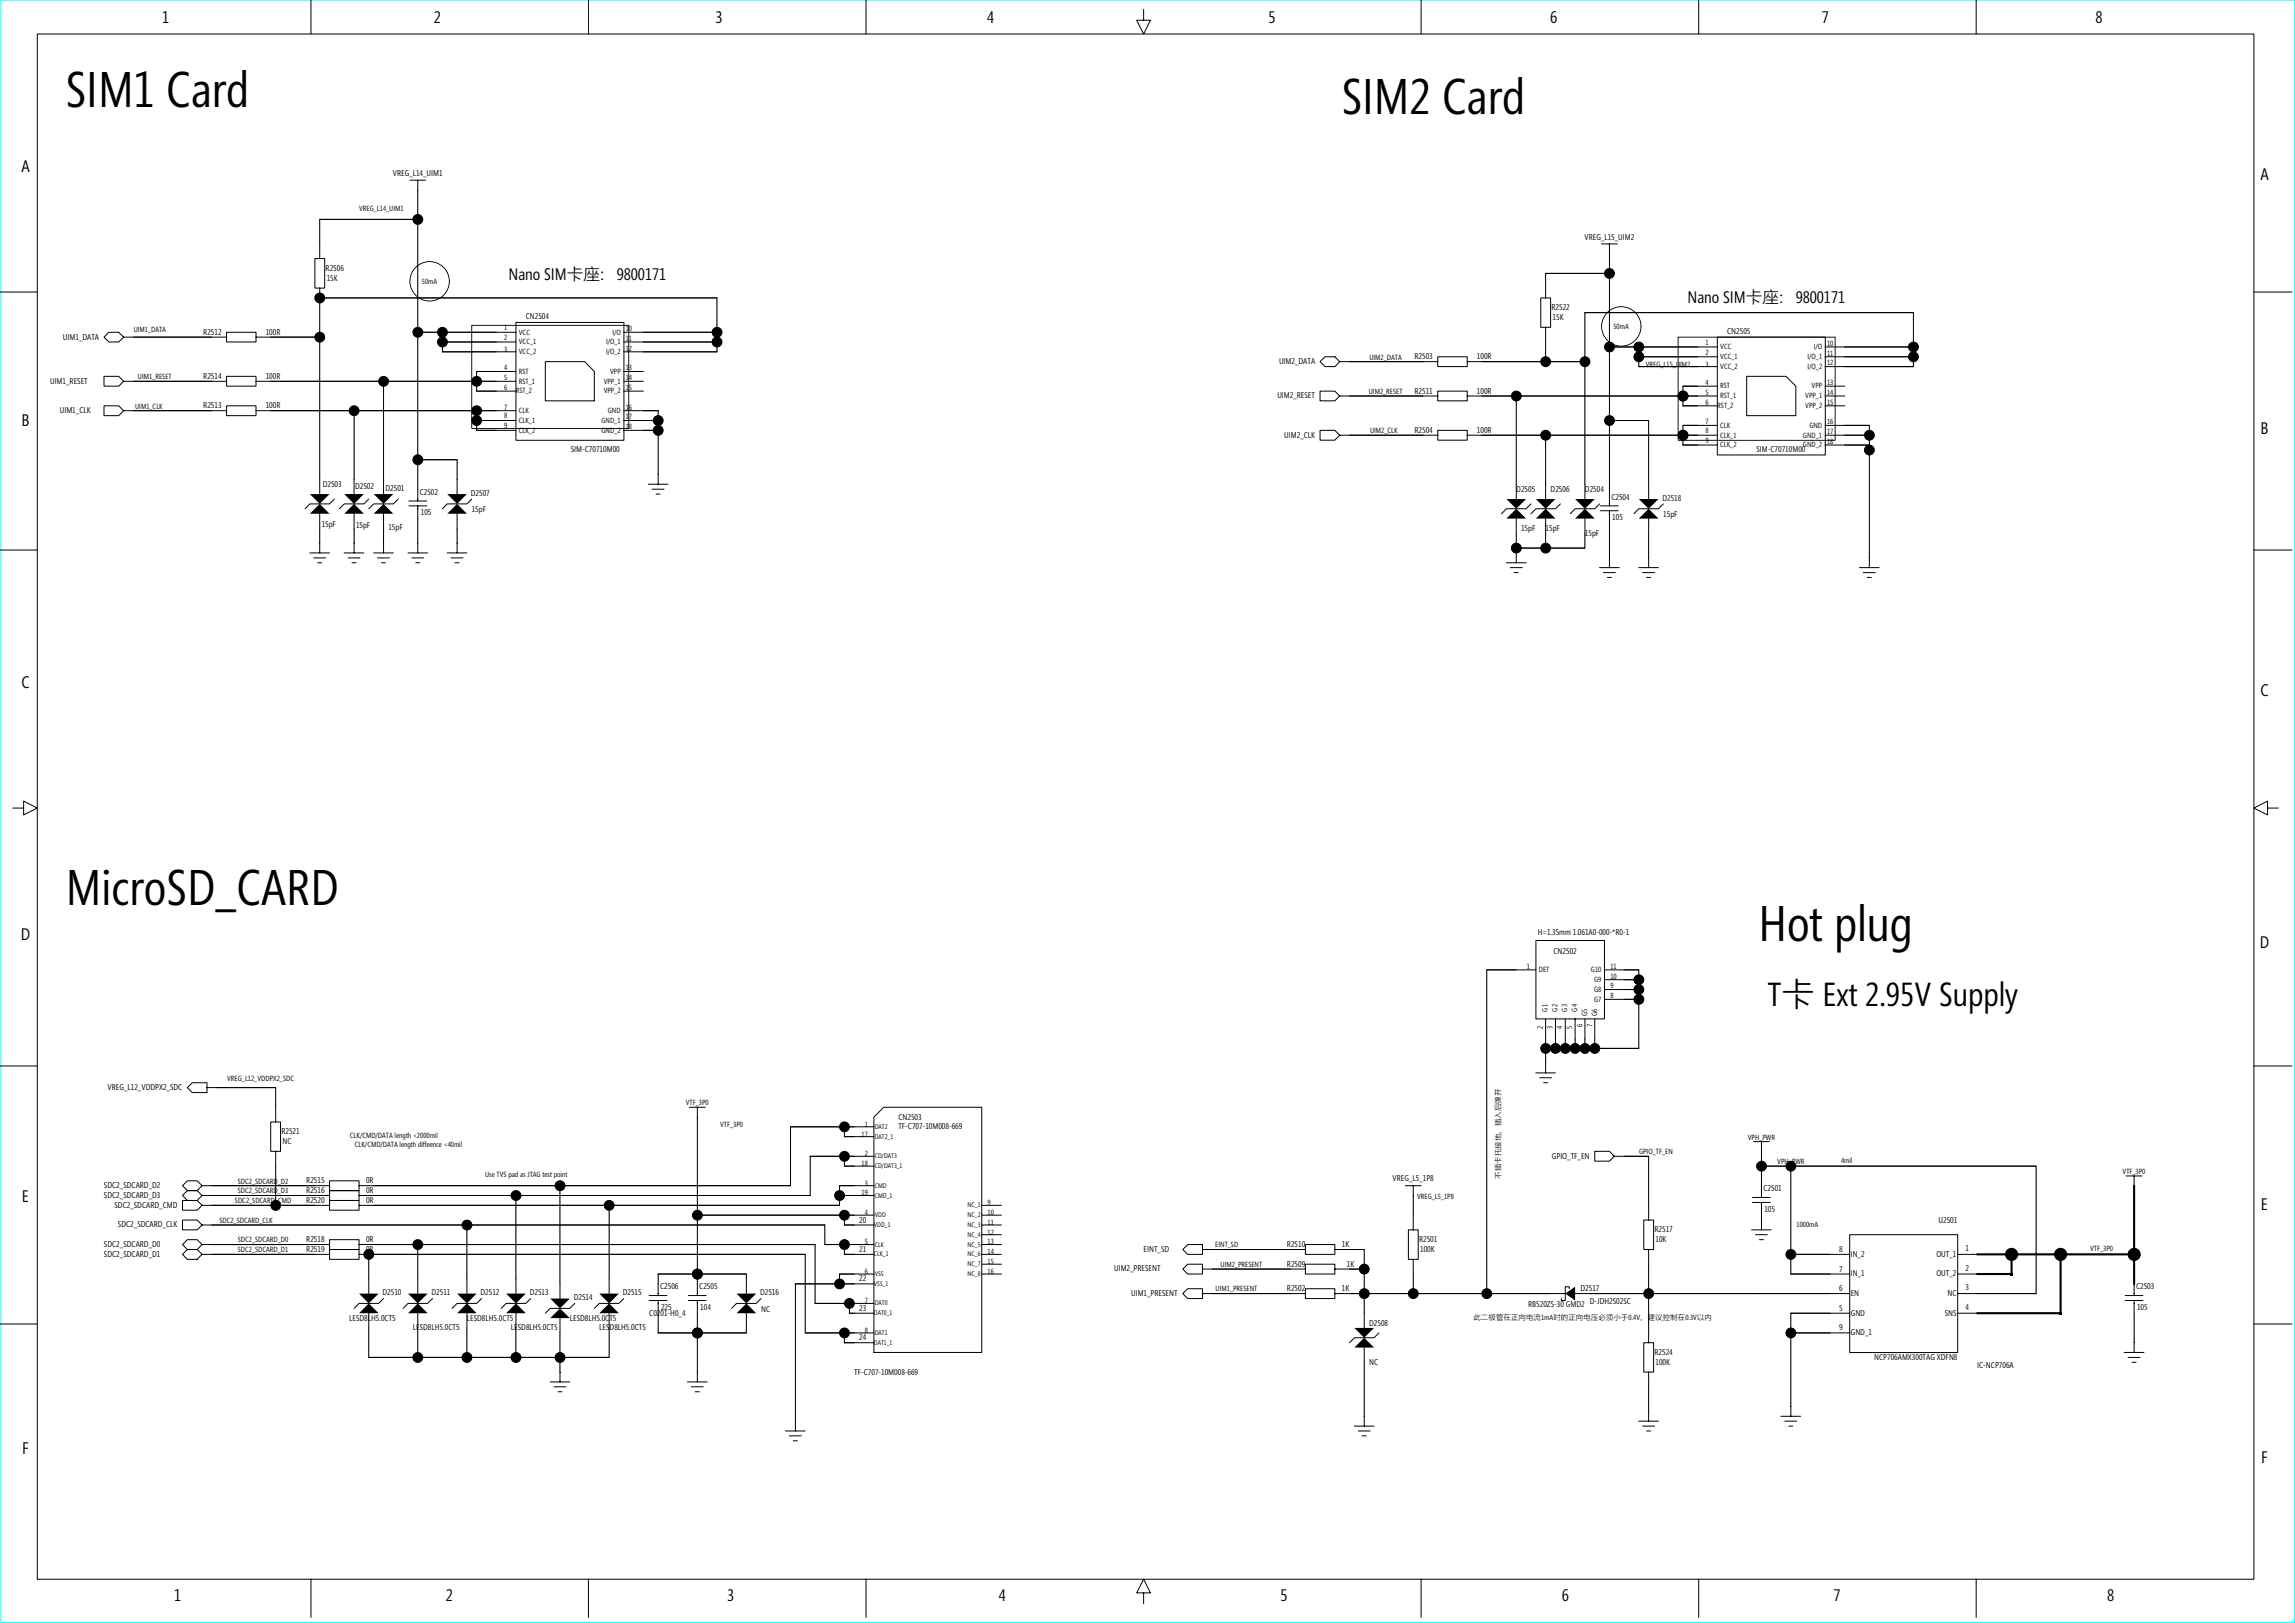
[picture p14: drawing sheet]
<svg xmlns="http://www.w3.org/2000/svg" width="420mm" height="297mm" viewBox="0 0 420 297" stroke-linecap="round" stroke-linejoin="round" font-family="sans-serif">
<defs><g id="words">
<g font-size="9.1">
<text x="12" y="19.5">SIM1 Card</text>
<text x="245.6" y="21">SIM2 Card</text>
<text x="12.1" y="165.6">MicroSD_CARD</text>
<text x="321.9" y="172.3">Hot plug</text>
</g>
<text font-size="6.1" x="323.6" y="184.1">T卡 Ext 2.95V Supply</text>
<g font-size="3.1">
<text x="29.7" y="4.3">1</text>
<text x="79.4" y="4.3">2</text>
<text x="131" y="4.3">3</text>
<text x="180.7" y="4.3">4</text>
<text x="232.3" y="4.3">5</text>
<text x="283.8" y="4.3">6</text>
<text x="333.5" y="4.3">7</text>
<text x="383.6" y="4.3">8</text>
<text x="3.9" y="31.4">A</text>
<text x="413.8" y="33">A</text>
<text x="93.1" y="51.3">Nano SIM卡座：9800171</text>
<text x="308.9" y="55.5">Nano SIM卡座：9800171</text>
<text x="3.9" y="77.9">B</text>
<text x="413.8" y="79.5">B</text>
<text x="3.9" y="125.8">C</text>
<text x="413.8" y="127.4">C</text>
<text x="3.8" y="172">D</text>
<text x="413.7" y="173.6">D</text>
<text x="4" y="219.9">E</text>
<text x="413.9" y="221.5">E</text>
<text x="4.1" y="266.1">F</text>
<text x="414" y="267.7">F</text>
<text x="31.9" y="293">1</text>
<text x="81.6" y="293">2</text>
<text x="133.1" y="293">3</text>
<text x="182.9" y="293">4</text>
<text x="234.4" y="293">5</text>
<text x="285.9" y="293">6</text>
<text x="335.7" y="293">7</text>
<text x="385.8" y="293">8</text>
</g>
<g font-size="1.5">
<text x="71.9" y="32.2">VREG_L14_UIM1</text>
<text x="290.1" y="43.8">VREG_L15_UIM2</text>
<text x="59.6" y="49.6">R2506</text>
<text x="59.8" y="51.4">15K</text>
<text x="96.3" y="58.4">CN2504</text>
<text x="284" y="56.8">R2522</text>
<text x="284.2" y="58.6">15K</text>
<text x="11.5" y="62.1">UIM1_DATA</text>
<text x="37.2" y="61.3">R2512</text>
<text x="48.6" y="61.3">100R</text>
<text x="259" y="65.7">R2503</text>
<text x="270.4" y="65.7">100R</text>
<text x="316.2" y="61.1">CN2505</text>
<text x="9.2" y="70.2">UIM1_RESET</text>
<text x="37.2" y="69.3">R2514</text>
<text x="48.6" y="69.3">100R</text>
<text x="234.2" y="66.6">UIM2_DATA</text>
<text x="11" y="75.6">UIM1_CLK</text>
<text x="37.2" y="74.7">R2513</text>
<text x="48.7" y="74.7">100R</text>
<text x="233.9" y="72.9">UIM2_RESET</text>
<text x="259" y="72">R2511</text>
<text x="270.4" y="72">100R</text>
<text x="104.5" y="82.8">SIM-C70710M00</text>
<text x="235.1" y="80.1">UIM2_CLK</text>
<text x="259" y="79.2">R2504</text>
<text x="270.4" y="79.2">100R</text>
<text x="321.6" y="82.8">SIM-C70710M00</text>
<text x="59.1" y="89.1">D2503</text>
<text x="65" y="89.5">D2502</text>
<text x="70.6" y="89.8">D2501</text>
<text x="277.6" y="90">D2505</text>
<text x="283.9" y="90">D2506</text>
<text x="290.2" y="90">D2504</text>
<text x="76.8" y="90.5">C2502</text>
<text x="77" y="94.3">105</text>
<text x="86.2" y="90.7">D2507</text>
<text x="86.4" y="93.8">15pF</text>
<text x="295" y="91.4">C2504</text>
<text x="295.2" y="95.2">105</text>
<text x="304.3" y="91.6">D2518</text>
<text x="304.5" y="94.7">15pF</text>
<text x="58.9" y="96.5">15pF</text>
<text x="65.2" y="96.6">15pF</text>
<text x="71.1" y="97">15pF</text>
<text x="278.5" y="97.2">15pF</text>
<text x="283" y="97.2">15pF</text>
<text x="290.2" y="98.1">15pF</text>
<text x="281.5" y="171.1">H=1.35mm 1.061A0-000-*R0-1</text>
<text x="284.4" y="174.6">CN2502</text>
<text x="19.7" y="199.5">VREG_L12_VDDPX2_SDC</text>
<text x="51.5" y="207.6">R2521</text>
<text x="51.7" y="209.4">NC</text>
<text x="164.5" y="206.7">TF-C707-10M008-669</text>
<text x="164.5" y="204.9">CN2503</text>
<text x="284.1" y="212.1">GPIO_TF_EN</text>
<text x="19" y="217.4">SDC2_SDCARD_D2</text>
<text x="19" y="219.2">SDC2_SDCARD_D3</text>
<text x="21" y="221">SDC2_SDCARD_CMD</text>
<text x="56.1" y="218.4">R2516</text>
<text x="56.1" y="220.2">R2520</text>
<text x="56.1" y="216.6">R2515</text>
<text x="67" y="218.4">0R</text>
<text x="67" y="220.2">0R</text>
<text x="67" y="216.6">0R</text>
<text x="254.9" y="216.2">VREG_L5_1P8</text>
<text x="322.8" y="218">C2501</text>
<text x="323" y="221.8">105</text>
<text x="21.6" y="224.6">SDC2_SDCARD_CLK</text>
<text x="56.1" y="227.3">R2518</text>
<text x="67" y="227.3">0R</text>
<text x="157.3" y="223.8">20</text>
<text x="259.8" y="227.3">R2501</text>
<text x="302.9" y="225.6">R2517</text>
<text x="303.1" y="227.3">10K</text>
<text x="354.9" y="223.8">U2501</text>
<text x="19" y="228.2">SDC2_SDCARD_D0</text>
<text x="19" y="230">SDC2_SDCARD_D1</text>
<text x="56.1" y="229.1">R2519</text>
<text x="67" y="229.1">0R</text>
<text x="157.3" y="229.1">21</text>
<text x="204" y="232.7">UIM2_PRESENT</text>
<text x="209.4" y="229.1">EINT_SD</text>
<text x="235.6" y="231.8">R2509</text>
<text x="235.6" y="228.2">R2510</text>
<text x="245.7" y="228.2">1K</text>
<text x="246.6" y="231.8">1K</text>
<text x="260" y="229.1">100K</text>
<text x="336.7" y="229.1">8</text>
<text x="336.7" y="232.7">7</text>
<text x="338.8" y="233.6">IN_1</text>
<text x="338.8" y="230">IN_2</text>
<text x="354.5" y="230">OUT_1</text>
<text x="354.5" y="233.6">OUT_2</text>
<text x="359.8" y="232.5">2</text>
<text x="359.8" y="229">1</text>
<text x="70" y="237">D2510</text>
<text x="79" y="237">D2511</text>
<text x="88" y="237">D2512</text>
<text x="97" y="237">D2513</text>
<text x="105" y="237.9">D2514</text>
<text x="114" y="237">D2515</text>
<text x="120.9" y="236">C2506</text>
<text x="121" y="239.7">225</text>
<text x="128" y="236">C2505</text>
<text x="128.2" y="239.7">104</text>
<text x="139.2" y="237">D2516</text>
<text x="157.3" y="234.5">22</text>
<text x="157.3" y="239.9">23</text>
<text x="207.1" y="237.2">UIM1_PRESENT</text>
<text x="235.6" y="236.3">R2502</text>
<text x="245.7" y="236.3">1K</text>
<text x="279.8" y="239.2">RB520ZS-30 GMD2</text>
<text x="289.4" y="236.3">D2517</text>
<text x="291.1" y="238.6">D-JDH2S02SC</text>
<text x="336.7" y="236.3">6</text>
<text x="336.7" y="239.9">5</text>
<text x="338.8" y="237.2">EN</text>
<text x="356.5" y="237.2">NC</text>
<text x="359.8" y="239.7">4</text>
<text x="359.8" y="236.1">3</text>
<text x="391.1" y="236">C2503</text>
<text x="391.2" y="239.7">105</text>
<text x="63.9" y="241.7">LESD8LH5.0CT5</text>
<text x="75.6" y="243.5">LESD8LH5.0CT5</text>
<text x="85.5" y="241.7">LESD8LH5.0CT5</text>
<text x="93.5" y="243.5">LESD8LH5.0CT5</text>
<text x="104.3" y="241.7">LESD8LH5.0CT5</text>
<text x="109.7" y="243.5">LESD8LH5.0CT5</text>
<text x="118.9" y="240.8">C0201-H0_4</text>
<text x="139.3" y="240.1">NC</text>
<text x="157.3" y="245.3">24</text>
<text x="250.7" y="242.6">D2508</text>
<text x="336.7" y="243.5">9</text>
<text x="338.8" y="240.8">GND</text>
<text x="338.8" y="244.4">GND_1</text>
<text x="356" y="240.8">SNS</text>
<text x="156.4" y="251.6">TF-C707-10M008-669</text>
<text x="250.7" y="249.8">NC</text>
<text x="302.9" y="248">R2524</text>
<text x="303.1" y="249.8">100K</text>
<text x="343.1" y="248.9">NCP706AMX300TAG XDFN8</text>
<text x="362" y="250.3">IC-NCP706A</text>
</g>
<g font-size="1.4">
<text x="65.7" y="38.7">VREG_L14_UIM1</text>
<text x="77.2" y="52">50mA</text>
<text x="24.5" y="60.8">UIM1_DATA</text>
<text x="92.3" y="64.4">3</text>
<text x="92.3" y="62.2">2</text>
<text x="92.3" y="60.4">1</text>
<text x="95" y="61.2">VCC</text>
<text x="95" y="63">VCC_1</text>
<text x="95" y="64.8">VCC_2</text>
<text x="110.9" y="63">I/O_1</text>
<text x="110.9" y="64.8">I/O_2</text>
<text x="112.1" y="61.2">I/O</text>
<text x="114.6" y="64.2">12</text>
<text x="114.6" y="62.4">11</text>
<text x="114.6" y="60.6">10</text>
<text x="250.7" y="65.8">UIM2_DATA</text>
<text x="295.4" y="60.2">50mA</text>
<text x="312.2" y="64.9">2</text>
<text x="312.2" y="63.1">1</text>
<text x="314.9" y="63.9">VCC</text>
<text x="314.9" y="65.7">VCC_1</text>
<text x="330.9" y="65.7">I/O_1</text>
<text x="332.1" y="63.9">I/O</text>
<text x="334.5" y="65.1">11</text>
<text x="334.5" y="63.3">10</text>
<text x="25.3" y="69.4">UIM1_RESET</text>
<text x="92.3" y="71.4">6</text>
<text x="92.3" y="69.6">5</text>
<text x="92.3" y="67.8">4</text>
<text x="95" y="68.4">RST</text>
<text x="95" y="70.2">RST_1</text>
<text x="110.5" y="70.2">VPP_1</text>
<text x="111.7" y="68.4">VPP</text>
<text x="114.6" y="71.4">15</text>
<text x="114.6" y="69.6">14</text>
<text x="114.6" y="67.8">13</text>
<text x="301.3" y="67.1">VREG_L15_UIM2</text>
<text x="312.2" y="67.1">3</text>
<text x="312.2" y="70.5">4</text>
<text x="314.9" y="71.1">RST</text>
<text x="314.9" y="67.5">VCC_2</text>
<text x="330.9" y="67.5">I/O_2</text>
<text x="331.6" y="71.1">VPP</text>
<text x="334.5" y="66.9">12</text>
<text x="334.5" y="70.5">13</text>
<text x="24.8" y="74.8">UIM1_CLK</text>
<text x="92.3" y="76.6">8</text>
<text x="92.3" y="75">7</text>
<text x="94.5" y="72">RST_2</text>
<text x="95" y="75.6">CLK</text>
<text x="95" y="77.4">CLK_1</text>
<text x="110.1" y="77.4">GND_1</text>
<text x="110.5" y="72">VPP_2</text>
<text x="111.3" y="75.6">GND</text>
<text x="114.6" y="76.8">17</text>
<text x="114.6" y="75">16</text>
<text x="250.6" y="72.1">UIM2_RESET</text>
<text x="312.2" y="74.1">6</text>
<text x="312.2" y="72.3">5</text>
<text x="312.2" y="77.7">7</text>
<text x="314.4" y="74.7">RST_2</text>
<text x="314.9" y="72.9">RST_1</text>
<text x="330.5" y="72.9">VPP_1</text>
<text x="330.5" y="74.7">VPP_2</text>
<text x="334.5" y="74.1">15</text>
<text x="334.5" y="72.3">14</text>
<text x="334.5" y="77.7">16</text>
<text x="92.3" y="78.4">9</text>
<text x="95" y="79.2">CLK_2</text>
<text x="110.1" y="79.2">GND_2</text>
<text x="114.6" y="78.5">18</text>
<text x="250.8" y="79.3">UIM2_CLK</text>
<text x="312.2" y="81.1">9</text>
<text x="312.2" y="79.3">8</text>
<text x="314.9" y="78.3">CLK</text>
<text x="314.9" y="80.1">CLK_1</text>
<text x="314.9" y="81.9">CLK_2</text>
<text x="330.1" y="80.1">GND_1</text>
<text x="330.1" y="81.9">GND_2</text>
<text x="331.2" y="78.3">GND</text>
<text x="334.5" y="81.3">18</text>
<text x="334.5" y="79.5">17</text>
<text x="279.5" y="177.3">1</text>
<text x="281.7" y="177.9">DET</text>
<text x="291.3" y="177.9">G10</text>
<text x="291.9" y="179.7">G9</text>
<text x="294.8" y="179.1">10</text>
<text x="294.8" y="177.3">11</text>
<text x="283.3" y="185.1" transform="rotate(-90 283.3 185.1)">G1</text>
<text x="285.1" y="185.1" transform="rotate(-90 285.1 185.1)">G2</text>
<text x="286.9" y="185.1" transform="rotate(-90 286.9 185.1)">G3</text>
<text x="288.7" y="185.1" transform="rotate(-90 288.7 185.1)">G4</text>
<text x="290.6" y="185.9" transform="rotate(-90 290.6 185.9)">G5</text>
<text x="291.9" y="183.3">G7</text>
<text x="291.9" y="181.5">G8</text>
<text x="292.4" y="185.9" transform="rotate(-90 292.4 185.9)">G6</text>
<text x="294.8" y="182.7">8</text>
<text x="294.8" y="180.9">9</text>
<text x="282.4" y="188.3" transform="rotate(-90 282.4 188.3)">2</text>
<text x="284.2" y="188.3" transform="rotate(-90 284.2 188.3)">3</text>
<text x="286" y="188.3" transform="rotate(-90 286 188.3)">4</text>
<text x="287.8" y="188.3" transform="rotate(-90 287.8 188.3)">5</text>
<text x="289.7" y="188" transform="rotate(-90 289.7 188)">6</text>
<text x="291.5" y="188" transform="rotate(-90 291.5 188)">7</text>
<text x="41.6" y="197.8">VREG_L12_VDDPX2_SDC</text>
<text x="125.5" y="202.3">VTF_3P0</text>
<text x="64.1" y="208.2">CLK/CMD/DATA length &lt;2000mil</text>
<text x="65" y="210">CLK/CMD/DATA length diffeence &lt;40mil</text>
<text x="131.8" y="206.2">VTF_3P0</text>
<text x="157.7" y="208">17</text>
<text x="158.3" y="206.2">1</text>
<text x="320" y="208.6">VPH_PWR</text>
<text x="88.8" y="215.4">Use TVS pad as JTAG test point</text>
<text x="157.7" y="213.4">18</text>
<text x="158.3" y="211.6">2</text>
<text x="274.8" y="215.8" transform="rotate(-90 274.8 215.8)">不插卡托接地，插入后弹开</text>
<text x="300.1" y="211.2">GPIO_TF_EN</text>
<text x="325.4" y="213">VPH_PWR</text>
<text x="337.1" y="212.9">4mil</text>
<text x="388.6" y="214.8">VTF_3P0</text>
<text x="43" y="220.2">SDC2_SDCARD_CMD</text>
<text x="43.5" y="218.4">SDC2_SDCARD_D3</text>
<text x="43.5" y="216.6">SDC2_SDCARD_D2</text>
<text x="157.7" y="218.8">19</text>
<text x="158.3" y="217">3</text>
<text x="180.8" y="220.6">9</text>
<text x="259.4" y="219.5">VREG_L5_1P8</text>
<text x="40.2" y="223.8">SDC2_SDCARD_CLK</text>
<text x="43.5" y="227.4">SDC2_SDCARD_D0</text>
<text x="158.3" y="222.4">4</text>
<text x="158.3" y="227.8">5</text>
<text x="180.8" y="222.4">10</text>
<text x="180.8" y="224.2">11</text>
<text x="180.8" y="226">12</text>
<text x="180.8" y="227.8">13</text>
<text x="328.9" y="224.5">1000mA</text>
<text x="43.5" y="229.2">SDC2_SDCARD_D1</text>
<text x="158.3" y="233.1">6</text>
<text x="180.8" y="231.4">15</text>
<text x="180.8" y="233.2">16</text>
<text x="180.8" y="229.6">14</text>
<text x="222.5" y="228.3">EINT_SD</text>
<text x="223.5" y="231.9">UIM2_PRESENT</text>
<text x="382.7" y="229">VTF_3P0</text>
<text x="158.3" y="238.5">7</text>
<text x="222.6" y="236.4">UIM1_PRESENT</text>
<text x="158.3" y="243.9">8</text>
<text x="269.8" y="241.6">此二极管在正向电流1mA时的正向电压必须小于0.4V，建议控制在0.3V以内</text>
</g>
<g font-size="1.2">
<text x="160.2" y="206.6">DAT2</text>
<text x="160.2" y="208.4">DAT2_1</text>
<text x="160.2" y="212">CD/DAT3</text>
<text x="160.2" y="213.8">CD/DAT3_1</text>
<text x="160.2" y="217.4">CMD</text>
<text x="160.2" y="219.2">CMD_1</text>
<text x="177.2" y="221">NC_1</text>
<text x="160" y="224.6">VDD_1</text>
<text x="160.2" y="222.8">VDD</text>
<text x="177.2" y="222.8">NC_2</text>
<text x="177.2" y="224.6">NC_3</text>
<text x="177.2" y="226.4">NC_4</text>
<text x="160" y="230">CLK_1</text>
<text x="160.2" y="228.2">CLK</text>
<text x="160.2" y="233.6">VSS</text>
<text x="177.2" y="228.2">NC_5</text>
<text x="177.2" y="230">NC_6</text>
<text x="177.2" y="231.8">NC_7</text>
<text x="177.2" y="233.6">NC_8</text>
<text x="160" y="235.4">VSS_1</text>
<text x="160.2" y="238.9">DAT0</text>
<text x="160" y="240.7">DAT0_1</text>
<text x="160.2" y="244.3">DAT1</text>
<text x="160" y="246.1">DAT1_1</text>
</g>
</g></defs>
<path d="M.2 0h419.9v296.9h-419.9z" fill="none" stroke="#0ff" stroke-width=".18"/>
<g fill="none" stroke="#000" stroke-width=".18">
<path d="M56.9 0v6.2M107.7 0v6.2M158.5 0v6.2M260.2 0v6.2M311 0v6.2M361.8 0v6.2M6.8 6.2h405.8v282.8h-405.8zM209.4 1.7v2h1.2l-1.2 2.5-1.3-2.5h1.3M75 33h2.9M76.5 33v58.7M.1 53.4h6.7M57.6 47.3h1.8v5.4h-1.8z"/>
<path d="M58.5 54.5h72.8v9.9h-17.1M58.5 40.2h18M58.5 40.2v7.1M58.5 52.7v37.7M86.4 59.5h28.7v18.9h-28.7zM94.5 59h19.7v21.6h-19.7zM282.1 54.5h1.8v5.4h-1.8zM283 59.9v6.3M290.1 57.2h60.2v9.9h-16.2M290.2 57.2v34.2M293.2 44.6h2.9M294.6 50h-11.6v4.5"/>
<path d="M294.6 44.6v48M412.6 53.4h7M19 61.7l.9-.9h1.8l.9 .9-.9 .9h-1.8zM19 68.9h2.7l.9 .9-.9 .9h-2.7zM19 74.3h2.7l.9 .9-.9 .9h-2.7zM22.6 75.2h18.9M22.6 69.8h18.9M22.6 61.7h18.9M41.5 74.3h5.4v1.8h-5.4zM41.5 68.9h5.4v1.8h-5.4zM41.5 60.8h5.4v1.8h-5.4zM46.9 75.2h47.6"/>
<path d="M46.9 69.8h47.6M46.9 61.7h11.6M64.8 75.2v15.2M70.2 69.8v20.6M76.5 60.8h18M81 62.6h13.5M81 64.4h13.5M81 60.8v3.6M87.2 68h7.3M87.2 77h7.3M87.2 78.8h7.3M87.2 71.6h7.3"/>
<path d="M87.3 68v3.6M87.3 75.2v3.6M99.8 66.2h7.2l1.8 1.8v5.4h-9zM114.2 75.2h6.3v13.4M114.2 69.8h3.6M114.2 68h3.6M114.2 60.8h17.1M114.2 77h6.3M114.2 78.8h6.3M114.2 71.6h3.6M114.2 62.6h17.1M241.7 66.2l.9-.9h1.8l.9 .9-.9 .9h-1.8z"/>
<path d="M241.7 78.8h2.7l.9 .9-.9 .9h-2.7zM241.7 71.6h2.7l.9 .9-.9 .9h-2.7zM245.2 66.2h18M245.2 79.7h18M245.2 72.5h18M263.2 65.3h5.4v1.8h-5.4zM263.2 78.8h5.4v1.8h-5.4zM263.2 71.6h5.4v1.8h-5.4zM268.6 66.2h21.6M268.6 79.7h45.8M268.6 72.5h45.8M277.6 72.5v18.9"/>
<path d="M283 79.7v11.7M294.6 77h7.2v14.4M294.6 63.5h19.8M300 65.3h14.4M300 63.5v3.6h14.4M307.2 61.7h28.8v18.9h-28.8zM308.1 77.9h6.3M308.1 70.7h6.3M308.1 74.3h6.3M308.1 70.7v3.6M308.1 77.9v3.6M314.4 61.7h19.8v21.6h-19.8z"/>
<path d="M319.8 68.9h7.2l1.8 1.8v5.4h-9zM334.1 77.9h8.1v26M334.1 79.7h8.1M334.1 72.5h3.6M334.1 70.7h3.6M334.1 63.5h16.2M334.1 74.3h3.6M334.1 65.3h16.2M58.5 94v7.2M61.2 91.3l-.9 .9h-3.6l-.9 .9M64.8 94v7.2M67.5 91.3l-.9 .9h-3.6l-.9 .9"/>
<path d="M70.2 94v7.2M72.9 91.3l-.9 .9h-3.6l-.9 .9M74.9 92.6h3.2M74.9 91.7h3.2M76.5 84.1h7.2v6.3M76.5 92.6v8.6M83.7 94v7.2M86.4 91.3l-.9 .9h-3.6l-.9 .9M118.7 88.6h3.6M119.4 89.5h2.2M120.1 90.4h.8M277.6 94.9v8.1"/>
<path d="M280.3 92.2l-.9 .9h-3.6l-.9 .9M283 94.9v5.4M285.7 92.2l-.9 .9h-3.6l-.9 .9M290.2 94.9v5.4h-12.6M292.9 92.2l-.9 .9h-3.6l-.9 .9M293 92.6h3.3M293 93.5h3.3M294.6 93.5v10.4M301.8 94.9v9M304.5 92.2l-.9 .9h-3.6l-.9 .9M308.1 81.4h6.3M334.1 81.4h8.1"/>
<path d="M.1 100.7h6.7M56.7 101.2h3.6M57.4 102.1h2.2M58.2 103h.7M63 101.2h3.6M63.7 102.1h2.2M64.4 103h.8M68.4 101.2h3.6M69.1 102.1h2.2M69.8 103h.8M74.7 101.2h3.6M75.4 102.1h2.2"/>
<path d="M76.1 103h.7M81.9 101.2h3.6M82.6 102.1h2.2M83.3 103h.7M275.8 103h3.6M276.5 103.9h2.2M277.2 104.8h.7M292.8 103.9h3.6M293.5 104.8h2.2M294.3 105.7h.7M300 103.9h3.6M300.7 104.8h2.2"/>
<path d="M301.4 105.7h.8M340.4 103.9h3.6M341.1 104.8h2.2M341.9 105.7h.7M412.6 100.7h7M2.3 147.9h2v-1.3l2.5 1.3-2.5 1.2v-1.2M415.1 147.9v-1.3l-2.5 1.3 2.5 1.2v-1.2h2M281.2 172.1h12.5v14.4h-12.5zM281.2 177.5h-9v59.3M293.7 177.5h6.3v14.4M293.7 179.3h6.3M.1 195.1h6.7"/>
<path d="M34.3 199.1l.9-.9h2.7v1.8h-2.7zM37.9 199.1h12.6v6.3M281.2 196.4h3.6M281.9 197.3h2.1M282.6 198.2h.7M282.9 191.9h17.1M283 186.5v9.9M284.8 186.5v5.4M286.6 186.5v5.4M288.4 186.5v5.4M290.2 186.5v5.4M292 186.5v5.4"/>
<path d="M293.7 182.9h6.3M293.7 181.1h6.3M412.6 195.1h7M33.4 218.8l.9-.9h1.8l.9 .9-.9 .9h-1.8zM33.4 219.7h2.7l.9 .9-.9 .9h-2.7zM34.3 216.1h1.8l.9 .9-.9 .9h-1.8l-.9-.9zM37 217h23.4M37 218.8h23.4M49.6 205.3h1.8v5.4h-1.8zM50.5 210.7v9.9M60.3 219.7h5.4v1.8h-5.4zM60.3 217.9h5.4v1.8h-5.4z"/>
<path d="M60.3 216.1h5.4v1.8h-5.4zM65.7 217h79M94.5 218.8v18M102.5 217v20.7M126.2 202.6h2.9M127.7 202.6v34.5M148.3 211.6h11.7M148.3 211.6v7.2h-82.6M153.7 218.8h6.3M154.6 208h5.4M154.6 213.4h5.4M154.6 206.2v1.8"/>
<path d="M154.6 211.6v1.8M160 204.4l1.8-1.8h17.9v44.9h-19.7zM160 206.2h-15.3v10.8M160 217h-6.3v3.6h-88M257.3 217h2.9M258.7 217v8.1M292 210.7h2.6l.9 .9-.9 .9h-2.6zM295.5 211.6h6.3v11.7M320.8 219.2h3.3M321 208.9h2.9M322.5 213.4h50.3v23.4l-14.4-.1M322.5 208.9v10.3"/>
<path d="M327.9 213.4l-.1 19.8h10.9M389.2 215.2h2.9M390.7 215.2v21.9M33.4 227.8l.9-.9h1.8l.9 .9-.9 .9h-1.8zM33.4 223.3h2.7l.9 .9-.9 .9h-2.7zM34.3 228.7h1.8l.9 .9-.9 .9h-1.8l-.9-.9zM37 227.8h23.4M37 224.2h114v3.6h9M37 220.6h23.4M37 229.6h23.4M60.3 228.7h5.4v1.8h-5.4zM60.3 226.9h5.4v1.8h-5.4z"/>
<path d="M65.7 227.8h83.5v10.8l10.8-.1M65.7 229.6h81.7v14.4M67.5 229.6v7.2M70.2 237.7l-.9 .8h-3.6l-.9 1M76.5 227.8v9M79.2 237.7l-.9 .8h-3.6l-.9 1M85.5 224.2v12.6M88.2 237.7l-.9 .8h-3.6l-.9 1M97.1 237.7l-.8 .8h-3.6l-.9 1M105.2 238.5l-.9 1h-3.6l-.9 .8M111.5 220.6v16.2M114.2 237.7l-.9 .8h-3.6l-.9 1"/>
<path d="M118.8 238h3.3M118.8 237.1h3.3M120.5 233.2h16.1v3.6M120.5 233.2v3.9M120.5 238v6M126 238h3.3M126 237.1h3.3M127.6 222.4h32.4M127.7 238v14.9M139.3 237.7l-.9 .8h-3.6l-.8 1M145.6 235h14.4M145.6 235v26.9"/>
<path d="M154.6 224.2h5.4M154.6 229.6h5.4M154.6 222.4v1.8M154.6 227.8v1.8M155.5 238.5v1.9M160 233.2h-6.3v1.8M179.7 222.4h3.6M179.7 227.8h3.6M179.7 233.2h3.6M179.7 220.6h3.6M179.7 224.2h3.6M179.7 226h3.6"/>
<path d="M179.7 229.6h3.6M179.7 231.4h3.6M216.5 236.7l.9-.8h2.7v1.8h-2.7zM216.5 232.3l.9-.9h2.7v1.8h-2.7zM217.4 227.8h2.7v1.8h-2.7l-.9-.9zM220.1 236.7h18.9M220.1 232.3h18.9M220.1 228.7h18.9M239 231.4h5.4v1.8h-5.4zM239 227.8h5.4v1.8h-5.4zM239 235.9h5.4v1.8h-5.4zM244.4 236.7h42.2"/>
<path d="M244.4 228.7h5.4v14.4M244.4 232.3h5.4M257.8 225.1h1.8v5.4h-1.8zM258.7 230.5v6.3M287.3 235.9v-.4h-.7v2.5h-.8v-.3M288.3 236.7h50.4M300.9 223.3h1.8v5.4h-1.8zM301.8 228.7v17.1M320.7 225.1h3.6M320.8 220.1h3.3M321.4 226h2.2M322.1 226.9h.7"/>
<path d="M322.5 220.1v5M327.8 229.6h10.9M338.6 226h19.8v21.5h-19.8zM358.4 229.6h32.3M368.3 229.6v3.6h-9.9M377.2 229.6v10.7h-18.8M389.1 238h3.2M389.1 237.1h3.2M390.7 238v9.5M.1 242.3h6.7M67.5 240.3v8.2l44-.1v-8.1M76.5 240.3v8.2"/>
<path d="M85.5 240.3v8.2M94.5 240.3v8.2M100.7 252.9h3.6M101.4 253.8h2.2M102.2 254.7h.7M102.5 241.2v11.7M125.8 252.9h3.7M126.6 253.8h2.1M127.3 254.7h.7M136.6 240.3v3.6h-16.1M147.4 243.9h12.6M154.6 245.7h5.4"/>
<path d="M154.6 243.9v1.9M155.5 240.3h4.5M249.8 246.6v14.4M252.4 243.9l-.8 .9h-3.6l-.9 .9M300.9 245.7h1.8v5.4h-1.8zM301.8 251.1v9M326 259.2h3.7M327.8 243.9h10.9M338.7 240.3h-10.9l.1 18.9M388.9 247.5h3.6M389.6 248.4h2.2M390.3 249.3h.8"/>
<path d="M412.6 242.3h7M143.8 261.9h3.6M144.5 262.8h2.2M145.2 263.7h.8M247.9 261h3.7M248.7 261.9h2.1M249.4 262.8h.7M300 260.1h3.6M300.7 261h2.2M301.4 261.9h.8M326.8 260.1h2.1M327.5 261h.7"/>
<path d="M56.9 289v7M107.7 289v7M158.5 289v7M209.4 291.5h1.2l-1.2-2.5-1.3 2.5h1.3v2M260.2 289v7M311 289v7M361.8 289v7"/>
<circle cx="58.5" cy="54.5" r=".9"/>
<circle cx="76.5" cy="40.2" r=".9"/>
<circle cx="78.7" cy="51.5" r="3.6"/>
<circle cx="294.7" cy="50" r=".9"/>
<circle cx="296.8" cy="59.7" r="3.6"/>
<circle cx="58.5" cy="61.7" r=".9"/>
<circle cx="64.8" cy="75.2" r=".9"/>
<circle cx="70.2" cy="69.8" r=".9"/>
<circle cx="76.5" cy="60.8" r=".9"/>
<circle cx="81" cy="62.6" r=".9"/>
<circle cx="81" cy="60.8" r=".9"/>
<circle cx="87.3" cy="75.2" r=".9"/>
<circle cx="87.3" cy="77" r=".9"/>
<circle cx="87.3" cy="69.8" r=".9"/>
<circle cx="120.5" cy="77" r=".9"/>
<circle cx="120.5" cy="78.8" r=".9"/>
<circle cx="131.3" cy="62.6" r=".9"/>
<circle cx="131.3" cy="60.8" r=".9"/>
<circle cx="277.6" cy="72.5" r=".9"/>
<circle cx="283" cy="79.7" r=".9"/>
<circle cx="283" cy="66.2" r=".9"/>
<circle cx="290.2" cy="66.2" r=".9"/>
<circle cx="294.7" cy="63.5" r=".9"/>
<circle cx="294.7" cy="77" r=".9"/>
<circle cx="300" cy="63.5" r=".9"/>
<circle cx="300" cy="65.3" r=".9"/>
<circle cx="308.1" cy="79.7" r=".9"/>
<circle cx="308.1" cy="72.5" r=".9"/>
<circle cx="342.2" cy="79.7" r=".9"/>
<circle cx="350.3" cy="63.5" r=".9"/>
<circle cx="350.3" cy="65.3" r=".9"/>
<circle cx="76.5" cy="84.1" r=".9"/>
<circle cx="342.2" cy="82.4" r=".9"/>
<circle cx="277.6" cy="100.3" r=".9"/>
<circle cx="283" cy="100.3" r=".9"/>
<circle cx="300" cy="179.3" r=".9"/>
<circle cx="283" cy="191.9" r=".9"/>
<circle cx="284.8" cy="191.9" r=".9"/>
<circle cx="286.6" cy="191.9" r=".9"/>
<circle cx="288.4" cy="191.9" r=".9"/>
<circle cx="290.2" cy="191.9" r=".9"/>
<circle cx="292" cy="191.9" r=".9"/>
<circle cx="300" cy="182.9" r=".9"/>
<circle cx="300" cy="181.1" r=".9"/>
<circle cx="94.5" cy="218.8" r=".9"/>
<circle cx="102.5" cy="217" r=".9"/>
<circle cx="153.7" cy="218.8" r=".9"/>
<circle cx="154.6" cy="211.6" r=".9"/>
<circle cx="154.6" cy="206.2" r=".9"/>
<circle cx="322.5" cy="213.4" r=".9"/>
<circle cx="327.9" cy="213.4" r=".9"/>
<circle cx="50.5" cy="220.6" r=".9"/>
<circle cx="67.5" cy="229.6" r=".9"/>
<circle cx="76.5" cy="227.8" r=".9"/>
<circle cx="85.5" cy="224.2" r=".9"/>
<circle cx="111.5" cy="220.6" r=".9"/>
<circle cx="127.7" cy="233.2" r=".9"/>
<circle cx="127.7" cy="222.4" r=".9"/>
<circle cx="153.7" cy="235" r=".9"/>
<circle cx="154.6" cy="222.4" r=".9"/>
<circle cx="154.6" cy="227.8" r=".9"/>
<circle cx="155.5" cy="238.6" r=".9"/>
<circle cx="249.8" cy="232.3" r=".9"/>
<circle cx="249.8" cy="236.8" r=".9"/>
<circle cx="258.7" cy="236.8" r=".9"/>
<circle cx="272.2" cy="236.8" r=".9"/>
<circle cx="301.8" cy="236.8" r=".9"/>
<circle cx="327.9" cy="229.6" r=".9"/>
<circle cx="368.3" cy="229.6" r="1.11"/>
<circle cx="377.3" cy="229.6" r="1.11"/>
<circle cx="390.7" cy="229.6" r="1.11"/>
<circle cx="76.5" cy="248.4" r=".9"/>
<circle cx="85.5" cy="248.4" r=".9"/>
<circle cx="94.5" cy="248.4" r=".9"/>
<circle cx="102.5" cy="248.4" r=".9"/>
<circle cx="127.7" cy="244" r=".9"/>
<circle cx="154.6" cy="244" r=".9"/>
<circle cx="327.9" cy="244" r=".9"/>
</g>
<g fill="#000">
<path d="M58.5 54.5v.9zM283 50v1.8zM81 62.6v1.8zM81 60.8v1.8zM87.3 75.2v1.8zM87.3 77v1.8zM87.3 69.8v1.8zM87.3 68v1.8zM120.5 77v1.8zM120.5 75.2v1.8zM131.3 60.8v1.8zM131.3 62.6v1.8z"/>
<path d="M300 65.3v1.8zM300 63.5v1.8zM308.1 77.9v1.8zM308.1 79.7v1.7zM308.1 70.7v1.8zM308.1 72.5v1.8zM342.2 77.9v1.8zM350.3 63.5v1.8zM350.3 65.3v1.8zM342.2 81.4v1zM277.6 100.3v.9zM300 177.5v1.8z"/>
<path d="M300 179.3v1.8zM283 190.1v1.8zM283 191.9h1.8zM284.8 191.9h1.8zM284.8 190.1v1.8zM286.6 191.9h1.8zM286.6 190.1v1.8zM288.4 190.1v1.8zM288.4 191.9h1.8zM290.2 191.9h1.8zM290.2 190.1v1.8zM292 190.1v1.8z"/>
<path d="M300 181.1v1.8zM153.7 218.8v1.8zM153.7 217v1.8zM154.6 211.6v1.8zM154.6 213.4h1.8zM154.6 211.6h1.8zM154.6 206.2v1.8zM154.6 208h1.8zM154.6 206.2h1.8zM67.5 229.6h.9zM120.5 233.2v1.8zM127.7 233.2v1.8z"/>
<path d="M136.6 233.2v.9zM153.7 233.2v1.8zM154.6 222.4v1.8zM154.6 224.2h1.8zM154.6 222.4h1.8zM154.6 227.8v1.8zM154.6 229.6h1.8zM154.6 227.8h1.8zM155.5 238.5v1.8zM155.5 238.5h.9zM322.5 222.4v.9zM368.1 233h.4v.4h-.4z"/>
<path d="M136.6 243v.9zM154.6 243.9v1.8zM154.6 245.7h1.8zM154.6 243.9h1.8zM155.5 240.3h.9zM377 240.2h.5v.4h-.5z"/>
</g>
<g fill="#000">
<path d="M56.7 90.4h3.6l-1.8 1.8zM56.7 94l1.8-1.8 1.8 1.8zM63 90.4h3.6l-1.8 1.8zM63 94l1.8-1.8 1.8 1.8zM68.4 90.4h3.6l-1.8 1.8zM68.4 94l1.8-1.8 1.8 1.8zM81.9 90.4h3.6l-1.8 1.8zM81.9 94l1.8-1.8 1.8 1.8zM275.8 91.3h3.6l-1.8 1.8zM277.6 93.1l1.8 1.8h-3.6zM281.2 91.3h3.6l-1.8 1.8zM283 93.1l1.8 1.8h-3.6z"/>
<path d="M288.4 91.3h3.6l-1.8 1.8zM290.2 93.1l1.8 1.8h-3.6zM300 91.3h3.6l-1.8 1.8zM301.8 93.1l1.8 1.8h-3.6zM65.7 236.7h3.6l-1.8 1.8zM67.5 238.5l1.8 1.8h-3.6zM74.7 236.7h3.6l-1.8 1.8zM76.5 238.5l1.8 1.8h-3.6zM83.7 236.7h3.6l-1.8 1.8zM83.7 240.3l1.8-1.8 1.8 1.8zM92.7 236.7h3.6l-1.8 1.8zM94.5 238.5l1.8 1.8h-3.6z"/>
<path d="M100.7 237.7h3.6l-1.8 1.8zM100.7 241.2l1.8-1.7 1.8 1.7zM109.7 236.7h3.6l-1.8 1.8zM109.7 240.3l1.8-1.8 1.8 1.8zM134.8 236.7h3.6l-1.8 1.8zM134.8 240.3l1.8-1.8 1.8 1.8zM286.6 236.7l1.8-1.2v2.5zM248 243h3.6l-1.8 1.8zM248 246.6l1.8-1.8 1.8 1.8z"/>
<circle cx="58.5" cy="54.5" r=".91"/>
<circle cx="76.5" cy="40.2" r=".91"/>
<circle cx="294.6" cy="50" r=".91"/>
<circle cx="58.5" cy="61.7" r=".91"/>
<circle cx="64.8" cy="75.2" r=".91"/>
<circle cx="70.2" cy="69.8" r=".91"/>
<circle cx="76.5" cy="60.8" r=".91"/>
<circle cx="81" cy="62.6" r=".91"/>
<circle cx="81" cy="60.8" r=".91"/>
<circle cx="87.3" cy="77" r=".91"/>
<circle cx="87.3" cy="75.2" r=".91"/>
<circle cx="87.3" cy="69.8" r=".91"/>
<circle cx="120.5" cy="77" r=".91"/>
<circle cx="120.5" cy="78.8" r=".91"/>
<circle cx="131.3" cy="62.6" r=".91"/>
<circle cx="131.3" cy="60.8" r=".91"/>
<circle cx="277.6" cy="72.5" r=".91"/>
<circle cx="283" cy="66.2" r=".91"/>
<circle cx="283" cy="79.7" r=".91"/>
<circle cx="290.2" cy="66.2" r=".91"/>
<circle cx="294.6" cy="77" r=".91"/>
<circle cx="294.6" cy="63.5" r=".91"/>
<circle cx="300" cy="63.5" r=".91"/>
<circle cx="300" cy="65.3" r=".91"/>
<circle cx="308.1" cy="79.7" r=".91"/>
<circle cx="308.1" cy="72.5" r=".91"/>
<circle cx="342.2" cy="79.7" r=".91"/>
<circle cx="350.3" cy="63.5" r=".91"/>
<circle cx="350.3" cy="65.3" r=".91"/>
<circle cx="76.5" cy="84.1" r=".91"/>
<circle cx="342.2" cy="82.4" r=".91"/>
<circle cx="277.6" cy="100.3" r=".91"/>
<circle cx="283" cy="100.3" r=".91"/>
<circle cx="300" cy="179.3" r=".91"/>
<circle cx="283" cy="191.9" r=".91"/>
<circle cx="284.8" cy="191.9" r=".91"/>
<circle cx="286.6" cy="191.9" r=".91"/>
<circle cx="288.4" cy="191.9" r=".91"/>
<circle cx="290.2" cy="191.9" r=".91"/>
<circle cx="292" cy="191.9" r=".91"/>
<circle cx="300" cy="181.1" r=".91"/>
<circle cx="300" cy="182.9" r=".91"/>
<circle cx="94.5" cy="218.8" r=".91"/>
<circle cx="102.5" cy="217" r=".91"/>
<circle cx="153.7" cy="218.8" r=".91"/>
<circle cx="154.6" cy="211.6" r=".91"/>
<circle cx="154.6" cy="206.2" r=".91"/>
<circle cx="322.5" cy="213.4" r=".91"/>
<circle cx="327.9" cy="213.4" r=".91"/>
<circle cx="50.5" cy="220.6" r=".91"/>
<circle cx="67.5" cy="229.6" r=".91"/>
<circle cx="76.5" cy="227.8" r=".91"/>
<circle cx="85.5" cy="224.2" r=".91"/>
<circle cx="111.5" cy="220.6" r=".91"/>
<circle cx="127.7" cy="233.2" r=".91"/>
<circle cx="127.7" cy="222.4" r=".91"/>
<circle cx="153.7" cy="235" r=".91"/>
<circle cx="154.6" cy="222.4" r=".91"/>
<circle cx="154.6" cy="227.8" r=".91"/>
<circle cx="155.5" cy="238.5" r=".91"/>
<circle cx="249.8" cy="232.3" r=".91"/>
<circle cx="249.8" cy="236.7" r=".91"/>
<circle cx="258.7" cy="236.7" r=".91"/>
<circle cx="272.2" cy="236.7" r=".91"/>
<circle cx="301.8" cy="236.7" r=".91"/>
<circle cx="327.9" cy="229.6" r=".91"/>
<circle cx="368.3" cy="229.6" r="1.12"/>
<circle cx="377.2" cy="229.6" r="1.12"/>
<circle cx="390.7" cy="229.6" r="1.12"/>
<circle cx="76.5" cy="248.4" r=".91"/>
<circle cx="85.5" cy="248.4" r=".91"/>
<circle cx="94.5" cy="248.4" r=".91"/>
<circle cx="102.5" cy="248.4" r=".91"/>
<circle cx="127.7" cy="243.9" r=".91"/>
<circle cx="154.6" cy="243.9" r=".91"/>
<circle cx="327.9" cy="243.9" r=".91"/>
</g>
<path d="M390.7 217v18M362 229.6h28.7M368.3 229.6v3.6h-6.3M377.2 229.6v10.8M362 240.3h15.2" fill="none" stroke="#000" stroke-width=".38"/>
<use href="#words"/>
</svg>
